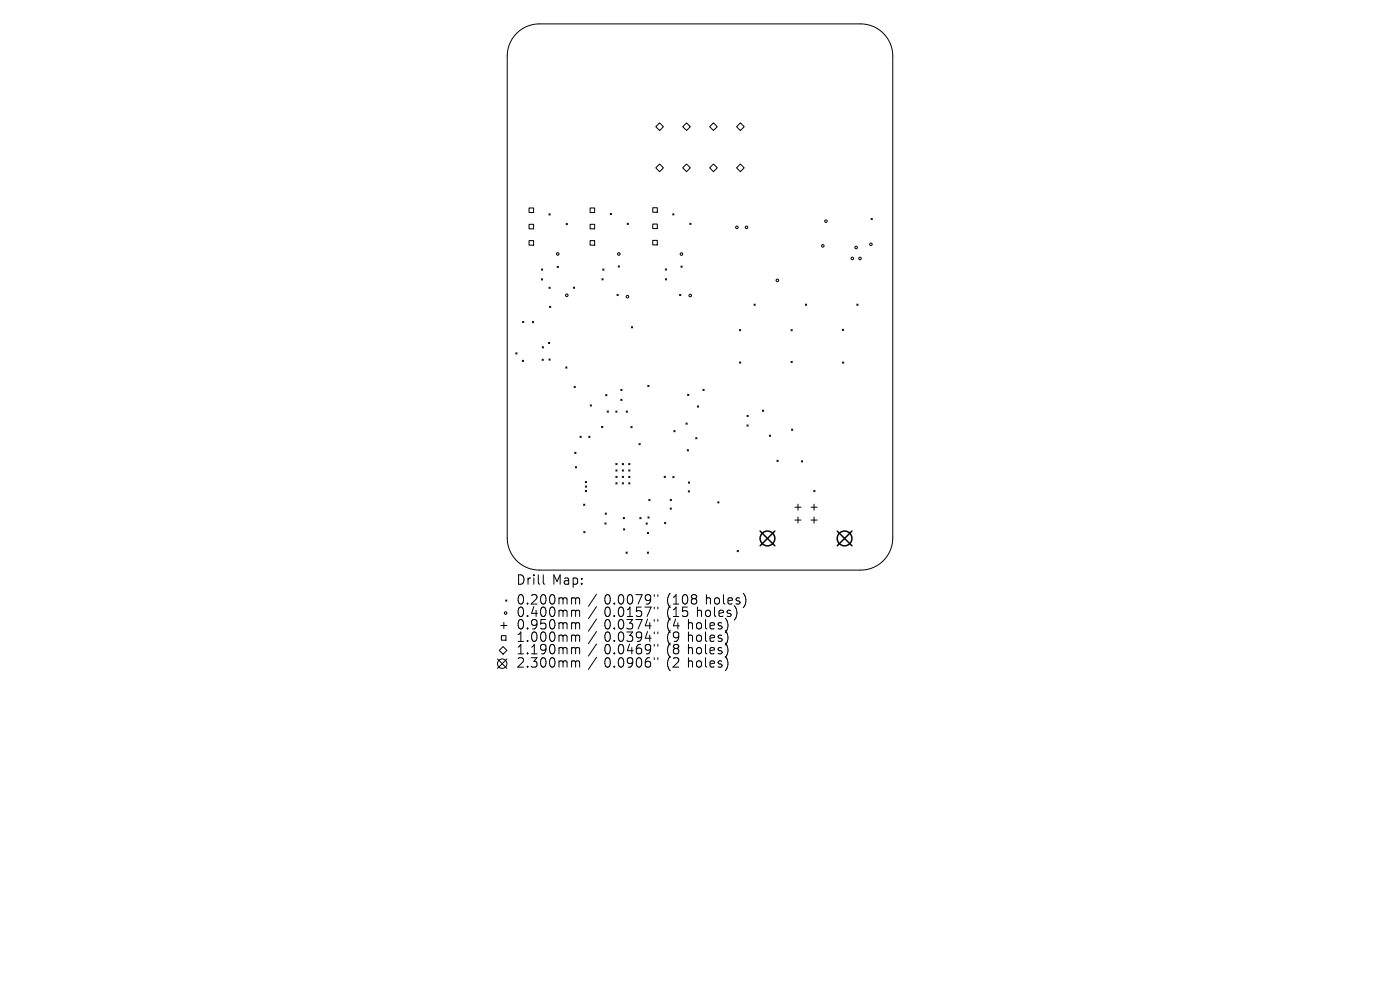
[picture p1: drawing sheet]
<svg xmlns="http://www.w3.org/2000/svg" width="297mm" height="210mm" viewBox="0 0 297 210" stroke-linecap="round" stroke-linejoin="round" font-family="sans-serif">
<defs><g id="words">
<g font-size="2.8">
<text x="109.5" y="124.5">Drill</text>
<text x="117.1" y="124.5">Map:</text>
<text x="109.5" y="128.7">0.200mm</text>
<text x="109.5" y="131.3">0.400mm</text>
<text x="128.1" y="128.7">0.0079&quot;</text>
<text x="128.1" y="131.3">0.0157&quot;</text>
<text x="141.4" y="128.7">(108</text>
<text x="141.4" y="131.3">(15</text>
<text x="147.9" y="131.3">holes)</text>
<text x="149.8" y="128.7">holes)</text>
<text x="109.5" y="133.9">0.950mm</text>
<text x="109.5" y="136.6">1.000mm</text>
<text x="128.1" y="133.9">0.0374&quot;</text>
<text x="128.1" y="136.6">0.0394&quot;</text>
<text x="141.4" y="133.9">(4</text>
<text x="141.4" y="136.6">(9</text>
<text x="146" y="133.9">holes)</text>
<text x="146" y="136.6">holes)</text>
<text x="109.5" y="139.2">1.190mm</text>
<text x="109.5" y="142">2.300mm</text>
<text x="128.1" y="139.2">0.0469&quot;</text>
<text x="128.1" y="142">0.0906&quot;</text>
<text x="141.4" y="139.2">(8</text>
<text x="141.4" y="142">(2</text>
<text x="146" y="139.2">holes)</text>
<text x="146" y="142">holes)</text>
</g>
</g></defs>
<g fill="none" stroke="#000" stroke-width=".21">
<path d="M109.7 7a6.8 6.8 0 0 1 4.7-1.9h68.2a6.8 6.8 0 0 1 6.8 6.8v102.2a6.8 6.8 0 0 1-6.8 6.8h-68.2a6.8 6.8 0 0 1-6.8-6.8v-102.2a6.8 6.8 0 0 1 2.1-4.9zM139.1 35.6l.8-.8 .8 .8-.8 .8zM139.9 26.1l.8 .8-.8 .8-.8-.8zM144.8 26.9l.8-.8 .9 .8-.9 .8zM144.8 35.6l.8-.8 .9 .8-.9 .8zM150.5 35.6l.9-.8 .8 .8-.8 .8zM151.4 26.1l.8 .8-.8 .8-.9-.8zM156.3 35.6l.8-.8 .8 .8-.8 .8zM157.1 26.1l.8 .8-.8 .8-.8-.8zM112.2 44.1h1v1h-1zM112.2 47.6h1v.9h-1zM112.2 51h1v1h-1z"/>
<path d="M114.8 59.1l.3 .3M114.9 57l.2 .3M115.1 59.1l-.3 .3M115.1 57l-.2 .3M116.5 45.3l.2 .3M116.7 45.3l-.2 .3M118.2 56.5l.3 .3M118.5 56.5l-.3 .3M120.1 47.4l.3 .3M120.4 47.4l-.3 .3M125.2 44.1h1v1h-1zM125.2 47.6h1v.9h-1z"/>
<path d="M125.2 51h1v1h-1zM127.7 59.1l.3 .3M127.9 57.1l.2 .2M128 59.1l-.3 .3M128.1 57.1l-.2 .2M129.5 45.3l.2 .2M129.7 45.3l-.2 .2M131.1 56.4l.3 .3M131.4 56.4l-.3 .3M133 47.4l.3 .2M133.3 47.4l-.3 .2M138.5 44.1h.9v.9h-.9z"/>
<path d="M138.5 47.5h.9v1h-.9zM138.5 51h.9v1h-.9zM141.1 57l.3 .3M141.2 59.1l.2 .3M141.4 57l-.3 .3M141.4 59.1l-.2 .3M142.7 45.3l.3 .3M143 45.3l-.3 .3M144.5 56.4l.2 .3M144.7 56.4l-.2 .3M146.3 47.4l.3 .2M146.6 47.4l-.3 .2"/>
<path d="M184.8 46.3l.3 .3M185.1 46.3l-.3 .3M109.4 74.8l.3 .3M109.7 74.8l-.3 .3M110.8 76.4l.3 .3M110.9 68.2l.2 .2M111.1 76.4l-.3 .3M111.1 68.2l-.2 .2M112.9 68.2l.3 .3M113.2 68.2l-.3 .3M115 76.2l.3 .3M115 73.5l.3 .3"/>
<path d="M115.3 76.2l-.3 .3M115.3 73.5l-.3 .3M116.3 72.6l.3 .3M116.5 60.9l.2 .3M116.5 76.1l.2 .3M116.6 65l.2 .2M116.6 72.6l-.3 .3M116.7 60.9l-.2 .3M116.7 76.1l-.2 .3M116.8 65l-.2 .2M120 77.8l.3 .3M120.3 77.8l-.3 .3"/>
<path d="M121.6 60.9l.3 .3M121.9 60.9l-.3 .3M130.9 62.4l.3 .3M131.2 62.4l-.3 .3M133.9 69.3l.3 .3M134.2 69.3l-.3 .3M144.2 62.4l.2 .3M144.4 62.4l-.2 .3M156.9 69.9l.2 .3M156.9 76.8l.3 .2M157.1 69.9l-.2 .3M157.2 76.8l-.3 .2"/>
<path d="M160 64.5l.2 .3M160.2 64.5l-.2 .3M167.8 69.9l.3 .3M167.8 76.6l.3 .3M168.1 76.6l-.3 .3M168.1 69.9l-.3 .3M170.9 64.5l.2 .3M171.1 64.5l-.2 .3M178.7 69.8l.3 .3M178.7 76.8l.3 .3M179 69.8l-.3 .3M179 76.8l-.3 .3"/>
<path d="M181.8 64.5l.2 .3M182 64.5l-.2 .3M121.8 82l.3 .2M121.9 95.9l.3 .3M122 99l.3 .3M122.1 82l-.3 .2M122.2 95.9l-.3 .3M122.3 99l-.3 .3M123 92.5l.3 .3M123.3 92.5l-.3 .3M124.9 92.5l.3 .3M125.2 92.5l-.3 .3"/>
<path d="M125.2 85.9l.3 .2M125.5 85.9l-.3 .2M127.6 90.5l.3 .2M127.9 90.5l-.3 .2M128.5 83.7l.3 .3M128.8 83.7l-.3 .3M128.8 87.2l.3 .2M129.1 87.2l-.3 .2M130.6 87.2l.3 .3M130.6 98.3l.3 .3M130.6 99.7l.3 .2M130.9 87.2l-.3 .3"/>
<path d="M130.9 98.3l-.3 .3M130.9 99.7l-.3 .2M131.7 82.6l.3 .3M131.7 84.7l.3 .3M132 82.6l-.3 .3M132 84.7l-.3 .3M132 99.7l.3 .2M132 98.3l.3 .3M132.3 98.3l-.3 .3M132.3 99.7l-.3 .2M132.8 87.2l.3 .3M133.1 87.2l-.3 .3"/>
<path d="M133.4 99.7l.2 .2M133.4 98.3l.2 .3M133.6 98.3l-.2 .3M133.6 99.7l-.2 .2M133.8 90.5l.3 .2M134.1 90.5l-.3 .2M135.6 94.1l.2 .3M135.8 94.1l-.2 .3M137.4 81.7l.3 .3M137.7 81.7l-.3 .3M142.9 91.3l.3 .3M143.2 91.3l-.3 .3"/>
<path d="M145.5 89.7l.3 .3M145.8 89.7l-.3 .3M145.8 95.4l.3 .3M145.9 83.6l.2 .3M146.1 95.4l-.3 .3M146.1 83.6l-.2 .3M147.6 92.8l.3 .3M147.9 92.8l-.3 .3M147.9 86.1l.3 .3M148.2 86.1l-.3 .3M149.1 82.6l.3 .2M149.4 82.6l-.3 .2"/>
<path d="M158.5 90.1l.2 .3M158.5 88.1l.2 .3M158.7 90.1l-.2 .3M158.7 88.1l-.2 .3M161.7 87l.3 .3M162 87l-.3 .3M163.2 92.3l.3 .3M163.5 92.3l-.3 .3M164.8 97.6l.3 .3M165.1 97.6l-.3 .3M167.9 91l.3 .3M168.2 91l-.3 .3"/>
<path d="M170 97.7l.3 .3M170.3 97.7l-.3 .3M123.8 106.9l.3 .3M123.8 112.7l.3 .3M124.1 106.9l-.3 .3M124.1 112.7l-.3 .3M124.2 102.1l.2 .3M124.2 104l.2 .3M124.2 103.1l.3 .3M124.4 102.1l-.2 .3M124.4 104l-.2 .3M124.5 103.1l-.3 .3"/>
<path d="M128.3 110.9l.3 .3M128.4 108.8l.3 .3M128.6 110.9l-.3 .3M128.7 108.8l-.3 .3M130.6 101l.3 .3M130.6 102.4l.3 .3M130.9 101l-.3 .3M130.9 102.4l-.3 .3M132 101l.3 .3M132 102.4l.3 .3M132.2 109.8l.3 .2M132.3 112.2l.2 .2"/>
<path d="M132.3 101l-.3 .3M132.3 102.4l-.3 .3M132.5 109.8l-.3 .2M132.5 112.2l-.2 .2M132.8 117.1l.3 .3M133.1 117.1l-.3 .3M133.4 101l.2 .3M133.4 102.4l.2 .3M133.6 101l-.2 .3M133.6 102.4l-.2 .3M135.7 109.8l.3 .3M136 109.8l-.3 .3"/>
<path d="M137.1 110.9l.2 .3M137.3 110.9l-.2 .3M137.3 112.9l.3 .3M137.3 117.1l.3 .3M137.4 109.6l.3 .3M137.6 112.9l-.3 .3M137.6 117.1l-.3 .3M137.6 105.9l.3 .3M137.7 109.6l-.3 .3M137.9 105.9l-.3 .3M140.9 101l.3 .3M141 110.8l.2 .3"/>
<path d="M141.2 101l-.3 .3M141.2 110.8l-.2 .3M142.2 107.8l.2 .2M142.2 105.9l.2 .3M142.4 107.8l-.2 .2M142.4 105.9l-.2 .3M142.7 101.1l.3 .2M143 101.1l-.3 .2M146 104.1l.3 .3M146 102.2l.3 .3M146.3 104.1l-.3 .3M146.3 102.2l-.3 .3"/>
<path d="M152.3 106.4l.2 .3M152.5 106.4l-.2 .3M156.4 116.8l.3 .2M156.7 116.8l-.3 .2M168.6 107.6h1.3M168.6 110.3h1.3M169.3 106.9v1.3M169.3 109.7v1.3M172 107.6h1.3M172 110.3h1.3M172.6 104l.3 .3M172.7 106.9v1.3"/>
<path d="M172.7 109.7v1.3M172.9 104l-.3 .3M105.5 139.8l2 2M106.2 132.7h1.3M106.4 134.8h.9v1h-.9zM106.7 137.2l.8 .8-.8 .8-.8-.8zM106.9 132v1.3M107.3 127.3l.2 .2M107.5 127.3l-.2 .2M107.5 139.8l-2 2M115.3 121.9v1.8l.2 .2M121.8 126.8l.3 .3"/>
<path d="M121.8 129.4l.3 .3M121.8 132.1l.3 .3M121.8 134.7l.3 .3M121.8 137.4l.3 .3M122.1 127.1v1M122.1 129.7v1.1M122.1 132.4v1M122.1 135v1.1M122.1 137.7v1M122.1 127.1l.3-.3 .5 .1 .1 1.2M122.1 129.7l.3-.3 .5 .1 .1 1.3M122.1 132.4l.3-.3 .5 .1 .1 1.2"/>
<path d="M122.1 135l.3-.3 .5 .1 .1 1.3M122.1 137.7l.3-.3 .5 .1 .1 1.2M126.5 126l-1.7 2.6M126.5 128.7l-1.7 2.6M126.5 131.3l-1.7 2.6M126.5 134l-1.7 2.5M126.5 136.6l-1.7 2.6M126.5 139.4l-1.7 2.6M138.8 126.1v.4M138.8 128.8v.4M138.8 131.4v.4M138.8 134.1v.3"/>
<path d="M138.8 136.7v.4M138.8 139.5v.4M139.6 126.1v.4M139.6 128.8v.4M139.6 131.4v.4M139.6 134.1v.3M139.6 136.7v.4M139.6 139.5v.4M154.3 134.6v1.4M154.3 137.3v1.3M154.4 132.5l-.1 .8M156.3 129.8l-.1 .9"/>
<path d="M158.1 126.7v1.3M121.8 140.2l.3 .3M122.1 140.5v1M122.1 140.5l.3-.3 .5 .1 .1 1.2M154.3 140.1v1.3"/>
<circle cx="118.3" cy="53.9" r=".27"/>
<circle cx="131.3" cy="53.9" r=".27"/>
<circle cx="144.6" cy="53.9" r=".27"/>
<circle cx="156.3" cy="48.2" r=".27"/>
<circle cx="158.4" cy="48.2" r=".27"/>
<circle cx="164.9" cy="59.5" r=".27"/>
<circle cx="174.6" cy="52.2" r=".27"/>
<circle cx="175.2" cy="46.9" r=".27"/>
<circle cx="180.8" cy="54.8" r=".27"/>
<circle cx="181.6" cy="52.5" r=".27"/>
<circle cx="182.4" cy="54.8" r=".27"/>
<circle cx="184.8" cy="51.8" r=".27"/>
<circle cx="120.2" cy="62.6" r=".27"/>
<circle cx="133.1" cy="62.9" r=".27"/>
<circle cx="146.4" cy="62.7" r=".27"/>
<circle cx="107.3" cy="130" r=".27"/>
<circle cx="106.5" cy="140.8" r="1"/>
</g>
<g fill="none" stroke="#000" stroke-width=".31">
<path d="M161.2 112.7l3.2 3.1M164.4 112.7l-3.2 3.1M177.6 112.7l3.1 3.1M180.7 112.7l-3.1 3.1"/>
<circle cx="162.8" cy="114.2" r="1.57"/>
<circle cx="179.2" cy="114.2" r="1.57"/>
</g>
<use href="#words"/>
</svg>
